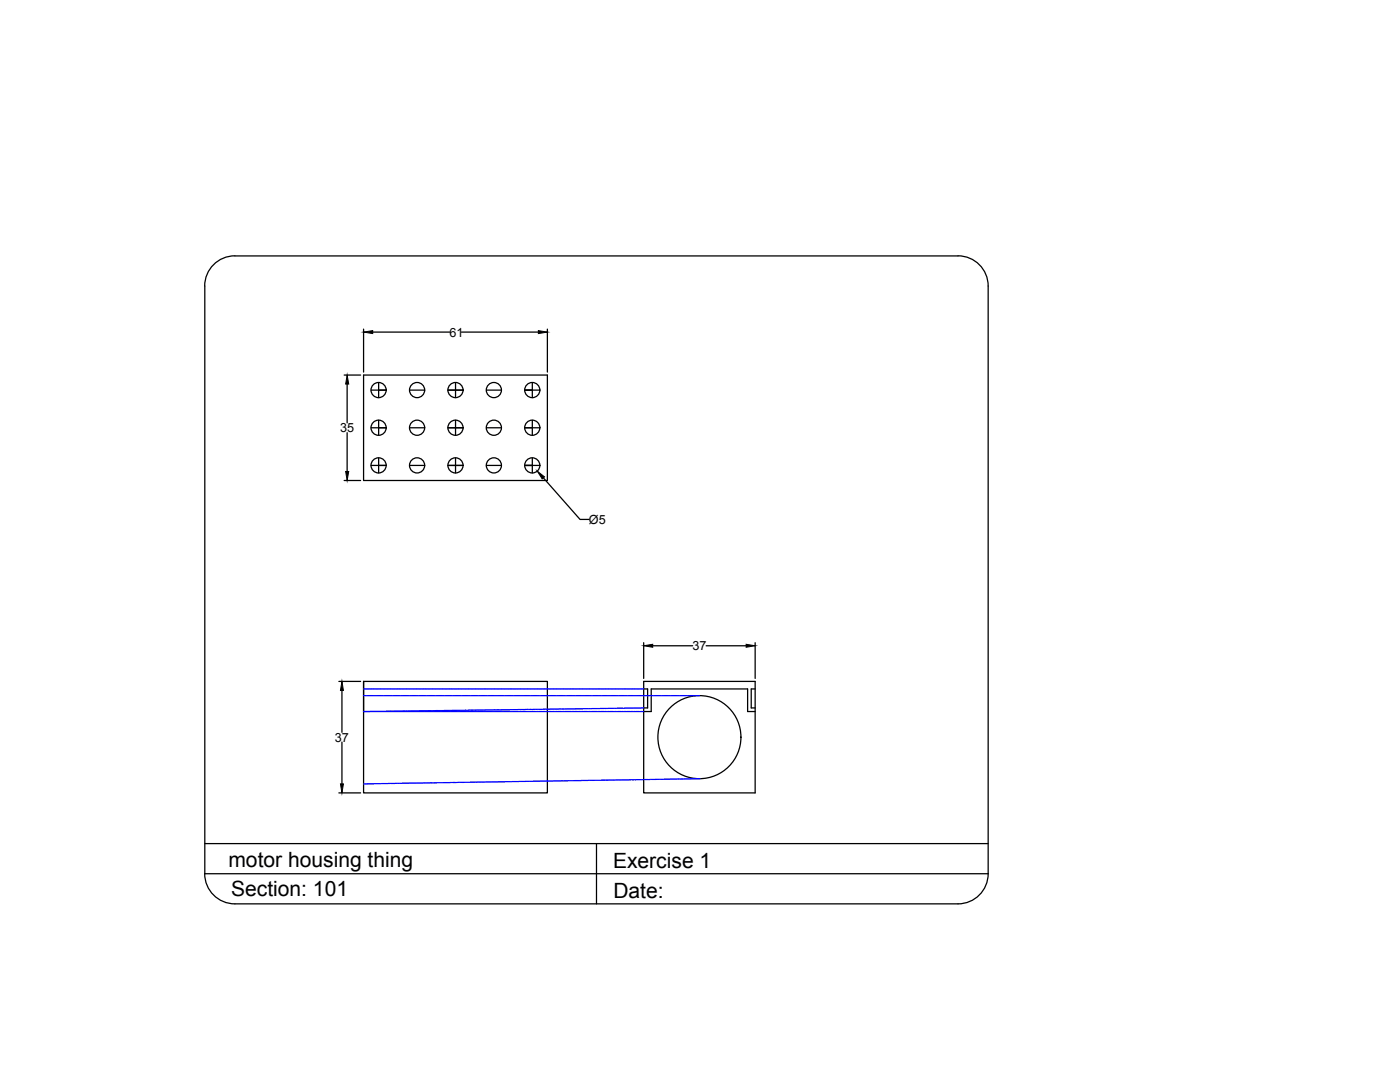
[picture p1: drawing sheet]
<svg xmlns="http://www.w3.org/2000/svg" width="279mm" height="216mm" viewBox="0 0 279 216" stroke-linecap="round" stroke-linejoin="round" font-family="sans-serif">
<defs><g id="words">
<g font-size="4.2">
<text x="45.6" y="173">motor housing thing</text>
<text x="122.3" y="173.2">Exercise 1</text>
<text x="46.1" y="178.7">Section: 101</text>
<text x="122.4" y="179.2">Date:</text>
</g>
<g font-size="2.5">
<text x="89.7" y="67.2">61</text>
<text x="67.9" y="86.2">35</text>
<text x="117.5" y="104.5">Ø5</text>
<text x="138.2" y="129.7">37</text>
<text x="66.8" y="148">37</text>
</g>
</g></defs>
<!-- layer: 0 -->
<g fill="none" stroke="#000" stroke-width=".25">
<path d="M46.9 51a6 6 0 0 0-6 6.1v117.2M46.9 51.1h144.3M191.2 51a6 6 0 0 1 6 6.1v117.2M68.7 74.8h3.3M69.3 76.6v7.8M72.6 65.7v8.5M72.6 74.8h36.6v21.1h-36.6zM74.1 77.8h3M74.4 66.3h15.3M75.6 76.3v3M81.7 77.8h3.1M89.4 77.8h3"/>
<path d="M90.9 76.3v3M92.1 66.3h15.3M97.1 77.8h3M104.7 77.8h3M106.2 76.3v3M109.2 65.7v8.5M68.7 95.9h3.3M69.3 86.3v7.8M74.1 92.9h3M74.1 85.4h3M75.6 83.9v3M75.6 91.4v3"/>
<path d="M81.7 92.9h3.1M81.7 85.4h3.1M89.4 92.9h3M89.4 85.4h3M90.9 83.9v3M90.9 91.4v3M97.1 92.9h3M97.1 85.4h3M104.7 92.9h3M104.7 85.4h3M106.2 83.9v3M106.2 91.4v3"/>
<path d="M108.4 95.3l7.4 8.3h1.8M67.6 136h4.4M68.2 137.8v8.3M72.6 136h36.6v22.2h-36.6zM72.6 136v6M128.5 136h22.2v22.2h-22.2zM128.5 137.5h.7v3.8h-.7M128.5 128.2v7.2M130.3 128.9h7.9M140.9 128.9h8M150.7 137.5h-.8v3.8h.8M150.7 128.2v7.2"/>
<path d="M67.6 158.2h4.4M68.2 148.1v8.3M128.5 142h1.5v-4.5h19.2v4.5h1.5M40.9 174.3a6 6 0 0 0 6 6.1M40.9 174.3h156.3M40.9 168.3h156.3M119 168.3v12.1M197.2 174.3a6 6 0 0 1-6 6.1h-144.3"/>
<circle cx="75.6" cy="77.8" r="1.51"/>
<circle cx="83.2" cy="77.8" r="1.51"/>
<circle cx="90.9" cy="77.8" r="1.51"/>
<circle cx="98.6" cy="77.8" r="1.51"/>
<circle cx="106.2" cy="77.8" r="1.51"/>
<circle cx="75.6" cy="85.3" r="1.51"/>
<circle cx="75.6" cy="92.9" r="1.51"/>
<circle cx="83.2" cy="85.3" r="1.51"/>
<circle cx="83.2" cy="92.9" r="1.51"/>
<circle cx="90.9" cy="85.3" r="1.51"/>
<circle cx="90.9" cy="92.9" r="1.51"/>
<circle cx="98.6" cy="85.3" r="1.51"/>
<circle cx="98.6" cy="92.9" r="1.51"/>
<circle cx="106.2" cy="85.3" r="1.51"/>
<circle cx="106.2" cy="92.9" r="1.51"/>
<circle cx="139.6" cy="147.1" r="8.3"/>
</g>
<path d="M69.3 74.8l.3 1.8h-.6zM72.6 66.3l1.8-.3v.6zM107.4 66l1.8 .3-1.8 .3zM69 94.1h.6l-.3 1.8zM107.2 94l1.5 1.2-.5 .4zM68.2 136l.3 1.8h-.6zM128.5 128.9l1.8-.3v.6zM148.9 128.6l1.8 .3-1.8 .3zM67.9 156.4h.6l-.3 1.8z" fill="#000" stroke="#000" stroke-width=".2"/>
<!-- layer: hidden -->
<g fill="none" stroke="#00f" stroke-width=".25">
<path d="M72.6 137.5h.1M72.6 138.8h.1M72.7 138.8h.2M72.8 137.5h.2M73 138.8h.1M73 137.5h.2M73.2 138.8h.1M73.3 137.5h.1M73.4 138.8h.2M73.5 137.5h.1M73.6 138.8h.2M73.7 137.5h.2"/>
<path d="M73.9 138.8h.1M73.9 137.5h.2M74.1 138.8h.2M74.2 137.5h.1M74.3 138.8h.2M74.4 137.5h.1M74.5 138.8h.2M74.6 137.5h.2M74.8 138.8h.1M74.8 137.5h.2M75 138.8h.1M75.1 137.5h.1"/>
<path d="M75.2 138.8h.2M75.3 137.5h.1M75.4 138.8h.2M75.5 137.5h.2M75.7 138.8h.1M75.8 137.5h.1M75.9 138.8h.2M76 137.5h.1M76.1 138.8h.2M76.2 137.5h.1M76.3 138.8h.2M76.4 137.5h.2"/>
<path d="M76.6 138.8h.1M76.6 137.5h.2M76.8 138.8h.1M76.9 137.5h.1M77 138.8h.2M77.1 137.5h.2M77.3 138.8h.1M77.3 137.5h.2M77.5 138.8h.1M77.6 137.5h.1M77.7 138.8h.2M77.8 137.5h.1"/>
<path d="M77.9 138.8h.2M78 137.5h.1M78.1 138.8h.2M78.2 137.5h.2M78.4 138.8h.1M78.4 137.5h.2M78.6 138.8h.2M78.7 137.5h.1M78.8 138.8h.2M78.9 137.5h.2M79.1 138.8h.1M79.1 137.5h.2"/>
<path d="M79.3 138.8h.1M79.4 137.5h.1M79.5 138.8h.2M79.6 137.5h.1M79.7 138.8h.2M79.8 137.5h.2M80 138.8h.1M80 137.5h.2M80.2 138.8h.1M80.3 137.5h.1M80.4 138.8h.2M80.5 137.5h.1"/>
<path d="M80.6 138.8h.2M80.7 137.5h.2M80.9 138.8h.1M80.9 137.5h.2M81.1 138.8h.1M81.2 137.5h.1M81.3 138.8h.2M81.4 137.5h.1M81.5 138.8h.2M81.6 137.5h.2M81.8 138.8h.1M81.8 137.5h.2"/>
<path d="M82 138.8h.1M82.1 137.5h.1M82.2 138.8h.2M82.3 137.5h.1M82.4 138.8h.2M82.5 137.5h.2M82.7 138.8h.1M82.7 137.5h.2M82.9 138.8h.1M83 137.5h.1M83.1 138.8h.2M83.2 137.5h.1"/>
<path d="M83.3 138.8h.2M83.4 137.5h.2M83.6 138.8h.1M83.7 137.5h.1M83.8 138.8h.1M83.9 137.5h.1M84 138.8h.2M84.1 137.5h.1M84.2 138.8h.2M84.3 137.5h.2M84.5 138.8h.1M84.5 137.5h.2"/>
<path d="M84.7 138.8h.1M84.8 137.5h.1M84.9 138.8h.2M85 137.5h.2M85.2 138.8h.1M85.2 137.5h.2M85.4 138.8h.1M85.4 137.5h.2M85.6 138.8h.1M85.7 137.5h.1M85.8 138.8h.2M85.9 137.5h.1"/>
<path d="M86 138.8h.2M86.1 137.5h.2M86.3 138.8h.1M86.3 137.5h.2M86.5 138.8h.2M86.6 137.5h.1M86.7 138.8h.2M86.8 137.5h.2M87 138.8h.1M87 137.5h.2M87.2 138.8h.1M87.2 137.5h.2"/>
<path d="M87.4 138.8h.1M87.5 137.5h.1M87.6 138.8h.2M87.7 137.5h.1M87.8 138.8h.2M87.9 137.5h.2M88.1 138.8h.1M88.2 137.5h.1M88.3 138.8h.2M88.4 137.5h.1M88.5 138.8h.2M88.6 137.5h.2"/>
<path d="M88.8 138.8h.1M88.8 137.5h.2M89 138.8h.1M89 137.5h.2M89.2 138.8h.1M89.3 137.5h.1M89.4 138.8h.2M89.5 137.5h.2M89.7 138.8h.1M89.7 137.5h.2M89.9 138.8h.1M90 137.5h.1"/>
<path d="M90.1 138.8h.2M90.2 137.5h.1M90.3 138.8h.2M90.4 137.5h.2M90.6 138.8h.1M90.6 137.5h.2M90.8 138.8h.1M90.8 137.5h.2M91 138.8h.2M91.1 137.5h.1M91.2 138.8h.2M91.3 137.5h.2"/>
<path d="M91.5 138.8h.1M91.5 137.5h.2M91.7 138.8h.1M91.8 137.5h.1M91.9 138.8h.2M92 137.5h.1M92.1 138.8h.2M92.2 137.5h.2M92.4 138.8h.1M92.4 137.5h.2M92.6 138.8h.1M92.7 137.5h.1"/>
<path d="M92.8 138.8h.2M92.9 137.5h.1M93 138.8h.2M93.1 137.5h.2M93.3 138.8h.1M93.3 137.5h.2M93.5 138.8h.1M93.6 137.5h.1M93.7 138.8h.2M93.8 137.5h.1M93.9 138.8h.2M94 137.5h.2"/>
<path d="M94.2 138.8h.1M94.2 137.5h.2M94.4 138.8h.1M94.5 137.5h.1M94.6 138.8h.2M94.7 137.5h.1M94.8 138.8h.2M94.9 137.5h.2M95.1 138.8h.1M95.1 137.5h.2M95.3 138.8h.1M95.4 137.5h.1"/>
<path d="M95.5 138.8h.2M95.6 137.5h.1M95.7 138.8h.2M95.8 137.5h.2M96 138.8h.1M96 137.5h.2M96.2 138.8h.2M96.3 137.5h.1M96.4 138.8h.2M96.5 137.5h.1M96.6 138.8h.2M96.7 137.5h.2"/>
<path d="M96.9 138.8h.1M96.9 137.5h.2M97.1 138.8h.1M97.2 137.5h.1M97.3 138.8h.2M97.4 137.5h.1M97.5 138.8h.2M97.6 137.5h.2M97.8 138.8h.1M97.9 137.5h.1M98 138.8h.1M98.1 137.5h.1"/>
<path d="M98.2 138.8h.2M98.3 137.5h.1M98.4 138.8h.2M98.5 137.5h.2M98.7 138.8h.1M98.7 137.5h.2M98.9 138.8h.2M99 137.5h.1M99.1 138.8h.2M99.2 137.5h.2M99.4 138.8h.1M99.4 137.5h.2"/>
<path d="M99.6 138.8h.1M99.7 137.5h.1M99.8 138.8h.1M99.9 137.5h.1M100 138.8h.2M100.1 137.5h.1M100.2 138.8h.2M100.3 137.5h.2M100.5 138.8h.1M100.6 137.5h.1M100.7 138.8h.2M100.8 137.5h.1"/>
<path d="M100.9 138.8h.2M101 137.5h.2M101.2 138.8h.1M101.2 137.5h.2M101.4 138.8h.1M101.5 137.5h.1M101.6 138.8h.1M101.7 137.5h.1M101.8 138.8h.2M101.9 137.5h.2M102.1 138.8h.1M102.1 137.5h.2"/>
<path d="M102.3 138.8h.1M102.4 137.5h.1M102.5 138.8h.2M102.6 137.5h.1M102.7 138.8h.2M102.8 137.5h.2M103 138.8h.1M103 137.5h.2M103.2 138.8h.1M103.3 137.5h.1M103.4 138.8h.2M103.5 137.5h.1"/>
<path d="M103.6 138.8h.2M103.7 137.5h.2M103.9 138.8h.1M103.9 137.5h.2M104.1 138.8h.1M104.2 137.5h.1M104.3 138.8h.2M104.4 137.5h.1M104.5 138.8h.2M104.6 137.5h.2M104.8 138.8h.1M104.8 137.5h.2"/>
<path d="M105 138.8h.1M105.1 137.5h.1M105.2 138.8h.2M105.3 137.5h.1M105.4 138.8h.2M105.5 137.5h.2M105.7 138.8h.1M105.7 137.5h.2M105.9 138.8h.1M106 137.5h.1M106.1 138.8h.2M106.2 137.5h.1"/>
<path d="M106.3 138.8h.2M106.4 137.5h.2M106.6 138.8h.1M106.6 137.5h.2M106.8 138.8h.1M106.9 137.5h.1M107 138.8h.2M107.1 137.5h.2M107.3 138.8h.1M107.3 137.5h.2M107.5 138.8h.1M107.5 137.5h.2"/>
<path d="M107.7 138.8h.1M107.8 137.5h.1M107.9 138.8h.2M108 137.5h.1M108.1 138.8h.2M108.2 137.5h.2M108.4 138.8h.1M108.4 137.5h.2M108.6 138.8h.2M108.7 137.5h.1M108.8 138.8h.2M108.9 137.5h.2"/>
<path d="M109.1 138.8h.1M109.1 137.5h.2M109.3 138.8h.1M109.3 137.5h.2M109.5 138.8h.1M109.6 137.5h.1M109.7 138.8h.2M109.8 137.5h.1M109.9 138.8h.2M110 137.5h.2M110.2 138.8h.1M110.3 137.5h.1"/>
<path d="M110.4 138.8h.2M110.5 137.5h.1M110.6 138.8h.2M110.7 137.5h.1M110.8 138.8h.2M110.9 137.5h.2M111.1 138.8h.1M111.1 137.5h.2M111.3 138.8h.1M111.4 137.5h.1M111.5 138.8h.2M111.6 137.5h.2"/>
<path d="M111.8 138.8h.1M111.8 137.5h.2M112 138.8h.1M112.1 137.5h.1M112.2 138.8h.2M112.3 137.5h.1M112.4 138.8h.2M112.5 137.5h.1M112.6 138.8h.2M112.7 137.5h.2M112.9 138.8h.1M112.9 137.5h.2"/>
<path d="M113.1 138.8h.2M113.2 137.5h.1M113.3 138.8h.2M113.4 137.5h.2M113.6 138.8h.1M113.6 137.5h.2M113.8 138.8h.1M113.9 137.5h.1M114 138.8h.2M114.1 137.5h.1M114.2 138.8h.2M114.3 137.5h.2"/>
<path d="M114.5 138.8h.1M114.5 137.5h.2M114.7 138.8h.1M114.8 137.5h.1M114.9 138.8h.2M115 137.5h.1M115.1 138.8h.2M115.2 137.5h.2M115.4 138.8h.1M115.4 137.5h.2M115.6 138.8h.1M115.7 137.5h.1"/>
<path d="M115.8 138.8h.2M115.9 137.5h.1M116 138.8h.2M116.1 137.5h.2M116.3 138.8h.1M116.3 137.5h.2M116.5 138.8h.1M116.6 137.5h.1M116.7 138.8h.2M116.8 137.5h.1M116.9 138.8h.2M117 137.5h.2"/>
<path d="M117.2 138.8h.1M117.2 137.5h.2M117.4 138.8h.1M117.5 137.5h.1M117.6 138.8h.2M117.7 137.5h.1M117.8 138.8h.2M117.9 137.5h.2M118.1 138.8h.1M118.2 137.5h.1M118.3 138.8h.1M118.4 137.5h.1"/>
<path d="M118.5 138.8h.2M118.6 137.5h.1M118.7 138.8h.2M118.8 137.5h.2M119 138.8h.1M119 137.5h.2M119.2 138.8h.1M119.3 137.5h.1M119.4 138.8h.2M119.5 137.5h.2M119.7 138.8h.1M119.7 137.5h.2"/>
<path d="M119.9 138.8h.1M120 137.5h.1M120.1 138.8h.1M120.2 137.5h.1M120.3 138.8h.2M120.4 137.5h.1M120.5 138.8h.2M120.6 137.5h.2M120.8 138.8h.1M120.8 137.5h.2M121 138.8h.2M121.1 137.5h.1"/>
<path d="M121.2 138.8h.2M121.3 137.5h.2M121.5 138.8h.1M121.5 137.5h.2M121.7 138.8h.1M121.8 137.5h.1M121.9 138.8h.1M122 137.5h.1M122.1 138.8h.2M122.2 137.5h.1M122.3 138.8h.2M122.4 137.5h.2"/>
<path d="M122.6 138.8h.1M122.7 137.5h.1M122.8 138.8h.2M122.9 137.5h.1M123 138.8h.2M123.1 137.5h.2M123.3 138.8h.1M123.3 137.5h.2M123.5 138.8h.1M123.5 137.5h.2M123.7 138.8h.1M123.8 137.5h.1"/>
<path d="M123.9 138.8h.2M124 137.5h.2M124.2 138.8h.1M124.2 137.5h.2M124.4 138.8h.1M124.5 137.5h.1M124.6 138.8h.2M124.7 137.5h.1M124.8 138.8h.2M124.9 137.5h.2M125.1 138.8h.1M125.1 137.5h.2"/>
<path d="M125.3 138.8h.1M125.3 137.5h.2M125.5 138.8h.2M125.6 137.5h.1M125.7 138.8h.2M125.8 137.5h.2M126 138.8h.1M126 137.5h.2M126.2 138.8h.1M126.3 137.5h.1M126.4 138.8h.2M126.5 137.5h.1"/>
<path d="M126.6 138.8h.2M126.7 137.5h.2M126.9 138.8h.1M126.9 137.5h.2M127.1 138.8h.1M127.2 137.5h.1M127.3 138.8h.2M127.4 137.5h.1M127.5 138.8h.2M127.6 137.5h.2M127.8 138.8h.1M127.8 137.5h.2"/>
<path d="M128 138.8h.1M128.1 137.5h.1M128.2 138.8h.2M128.3 137.5h.2M128.4 138.8h.2M128.7 138.8h.1M128.9 138.8h.1M129.1 138.8h.2M129.3 138.8h.2M129.6 138.8h.1M129.8 138.8h.1M130 138.8h.2"/>
<path d="M130.2 138.8h.2M130.5 138.8h.1M130.7 138.8h.2M130.9 138.8h.2M131.1 138.8h.2M131.4 138.8h.1M131.6 138.8h.1M131.8 138.8h.2M132.1 138.8h.1M132.3 138.8h.1M132.5 138.8h.2M132.7 138.8h.2"/>
<path d="M132.9 138.8h.2M133.2 138.8h.1M133.4 138.8h.2M133.6 138.8h.2M133.9 138.8h.1M134.1 138.8h.1M134.3 138.8h.2M134.5 138.8h.2M134.7 138.8h.2M135 138.8h.1M135.2 138.8h.2M135.4 138.8h.2"/>
<path d="M135.7 138.8h.1M135.9 138.8h.1M136.1 138.8h.1M136.3 138.8h.2M136.6 138.8h.1M136.8 138.8h.1M137 138.8h.2M137.2 138.8h.2M137.5 138.8h.1M137.7 138.8h.1M137.9 138.8h.2M138.1 138.8h.2"/>
<path d="M138.4 138.8h.1M138.6 138.8h.1M138.8 138.8h.2M139 138.8h.2M139.3 138.8h.1M139.5 138.8h.1M72.6 142h.1M72.6 156.4h.1M72.8 142h.2M72.8 156.4h.2M73 156.4h.2M73 142h.2"/>
<path d="M73.3 142h.1M73.4 156.4h-.1M73.5 142h.1M73.5 156.4h.1M73.7 156.4h.2M73.9 142h-.2h.2M73.9 142h.2M73.9 156.4h.2M74 142h.1M74.2 142h.1M74.2 156.4h.1M74.4 156.4h.1"/>
<path d="M74.4 142h.1M74.6 142h.2M74.8 156.4h-.2M74.8 142h.2M74.8 156.4h.2M75.1 156.4h.1M75.1 142h.1M75.3 142h.1M75.3 142h.2M75.3 156.4h.1M75.5 142h.2M75.5 141.9h.2"/>
<path d="M75.5 156.4h.2M75.7 156.4h.2M75.8 142h.1M75.8 141.9h.1M76 142h.1M76 141.9h.1M76.1 156.4h-.1M76.2 142h.1M76.2 141.9h.1M76.2 156.4h.1M76.4 156.4h.2M76.4 142h.2"/>
<path d="M76.4 141.9h.2M76.6 142h.2M76.6 141.9h.2M76.6 156.4h.2M76.9 142h.1M76.9 141.9h.1M76.9 156.4h.1M77.1 156.4h.1M77.1 142h.2M77.1 141.9h.2M77.3 142h.2M77.3 141.9h.2"/>
<path d="M77.3 156.4h.2M77.5 156.3h.2M77.6 142h.1M77.6 141.9h.1M77.8 156.3h.1M77.8 142h.1M77.8 141.9h.1M78 142h.1M78 141.9h.1M78 156.3h.1M78.2 156.3h.2M78.2 142h.2"/>
<path d="M78.2 141.9h.2M78.4 142h.2M78.4 156.3h.2M78.5 141.9h.1M78.7 142h.1M78.7 156.3h.1M78.8 141.9h-.1M78.9 156.3h.2M78.9 142h.2M78.9 141.9h.2M79.1 142h.2M79.1 156.3h.2"/>
<path d="M79.1 141.9h.2M79.4 142h.1M79.4 141.9h.1M79.4 156.3h.1M79.6 156.3h.1M79.6 142h.1M79.6 141.9h.1M79.8 142h.2M79.8 141.9h.2M79.8 156.3h.1M80 142h.2M80 141.9h.2"/>
<path d="M80 156.3h.2M80.2 156.3h.2M80.3 142h.1M80.4 141.9h-.1M80.5 142h.1M80.5 141.9h.1M80.5 156.3h.1M80.7 142h.2M80.7 141.9h.2M80.7 156.3h.2M80.9 156.3h.2M80.9 142h.2"/>
<path d="M80.9 141.9h.2M81.2 142h.1M81.2 141.9h.1M81.2 156.3h.1M81.4 142h.1M81.4 141.9h.1M81.4 156.3h.1M81.6 142h.2M81.6 141.9h.2M81.7 156.3h-.1M81.8 142h.2M81.8 141.9h.2"/>
<path d="M81.8 156.3h.2M82.1 142h.1M82.1 141.9h.1M82.1 156.3h.1M82.3 156.3h.1M82.3 142h.1M82.3 141.9h.1M82.5 142h.2M82.5 141.9h.2M82.5 156.3h.2M82.7 156.3h.2M82.7 142h.2"/>
<path d="M82.7 141.9h.2M83 142h.1M83 141.9h.1M83.1 156.2l-.1 .1M83.2 142h.1M83.2 141.9h.1M83.2 156.2h.1M83.4 156.2h.2M83.4 142h.2M83.4 141.9h.2M83.6 156.2h.2M83.7 142h.1"/>
<path d="M83.8 141.8l-.1 .1M83.9 142h.1M83.9 141.8h.1M83.9 156.2h.1M84.1 156.2h.1M84.1 142h.1M84.1 141.8h.1M84.3 142h.2M84.3 141.8h.2M84.5 156.2h-.2M84.5 142h.2M84.5 141.8h.2"/>
<path d="M84.5 156.2h.2M84.8 156.2h.1M84.8 142h.1M84.8 141.8h.1M85 142h.2M85 141.8h.2M85 156.2h.1M85.2 142h.2M85.2 156.2h.2M85.4 141.8h-.2M85.4 156.2h.2M85.4 142h.2"/>
<path d="M85.4 141.8h.2M85.7 142h.1M85.7 141.8h.1M85.8 156.2h-.1M85.9 142h.1M85.9 141.8h.1M85.9 156.2h.1M86.1 156.2h.2M86.1 142h.2M86.1 141.8h.2M86.3 142h.2M86.3 141.8h.2"/>
<path d="M86.3 156.2h.2M86.6 142h.1M86.6 141.8h.1M86.6 156.2h.1M86.8 156.2h.1M86.8 142h.2M87 141.8h-.2M87 142h.2M87 141.8h.2M87.2 156.2h-.2M87.2 142h.2M87.2 141.8h.2"/>
<path d="M87.2 156.2h.2M87.5 156.2h.1M87.5 142h.1M87.5 141.8h.1M87.7 142h.1M87.7 141.8h.1M87.7 156.2h.1M87.9 156.2h.2M87.9 142h.2M87.9 141.8h.2M88.1 156.2h.2M88.2 142h.1"/>
<path d="M88.2 141.8h.1M88.4 142h.1M88.4 141.8h.1M88.5 156.2h-.1M88.6 156.2h.2M88.6 142h.2M88.6 141.8h.2M88.8 156.2h.2M88.8 142h.2M88.8 141.8h.2M89 142h.2M89 141.8h.2"/>
<path d="M89 156.2h.2M89.3 156.2h.1M89.3 142h.1M89.3 141.8h.1M89.5 156.2h.1M89.5 142h.2M89.5 141.8h.2M89.7 142h.2M89.7 141.8h.2M89.9 156.1l-.2 .1M89.9 156.1h.2M90 142h.1"/>
<path d="M90 141.8h.1M90.2 142h.1M90.2 156.1h.1M90.3 141.7l-.1 .1M90.4 142h.2M90.4 141.7h.2M90.4 156.1h.2M90.6 156.1h.2M90.6 142h.2M90.6 141.7h.2M90.8 142h.2M90.8 141.7h.2"/>
<path d="M90.8 156.1h.2M91.1 142h.1M91.1 141.7h.1M91.1 156.1h.1M91.3 156.1h.1M91.3 142h.2M91.3 141.7h.2M91.5 142h.2M91.5 141.7h.2M91.5 156.1h.2M91.8 142h.1M91.8 156.1h.1"/>
<path d="M91.9 141.7h-.1M92 156.1h.1M92 142h.1M92 141.7h.1M92.2 142h.2M92.2 141.7h.2M92.2 156.1h.2M92.4 142h.2M92.4 141.7h.2M92.4 156.1h.2M92.6 156.1h.2M92.7 142h.1"/>
<path d="M92.7 141.7h.1M92.9 142h.1M92.9 141.7h.1M92.9 156.1h.1M93.1 142h.2M93.1 141.7h.2M93.1 156.1h.2M93.3 156.1h.2M93.3 142h.2M93.3 141.7h.2M93.6 142h.1M93.6 141.7h.1"/>
<path d="M93.6 156.1h.1M93.8 156.1h.1M93.8 142h.1M93.8 141.7h.1M94 156.1h.1M94 142h.2M94 141.7h.2M94.2 142h.2M94.2 141.7h.2M94.2 156.1h.2M94.4 156.1h.2M94.5 142h.1"/>
<path d="M94.5 141.7h.1M94.7 156.1h.1M94.7 142h.1M94.7 141.7h.1M94.9 142h.2M94.9 141.7h.2M94.9 156.1h.2M95.1 156.1h.2M95.1 142h.2M95.1 141.7h.2M95.4 156.1h.1M95.4 142h.1"/>
<path d="M95.4 141.7h.1M95.6 142h.1M95.6 141.7h.1M95.6 156.1h.1M95.8 156.1h.1M95.8 142h.2M95.8 141.7h.2M96 142h.2M96 141.7h.2M96 156.1h.2M96.3 142h.1M96.3 141.7h.1"/>
<path d="M96.3 156.1h.1M96.5 156.1h.1M96.5 142h.1M96.5 141.7h.1M96.7 142h.2M96.9 156l-.2 .1M96.9 141.7h-.2M96.9 142h.2M96.9 141.7h.2M96.9 156h.2M97.2 156h.1M97.2 142h.1"/>
<path d="M97.2 141.7h.1M97.4 142h.1M97.4 141.7h.2M97.4 156h.1M97.6 142h.2M97.6 141.7h.2M97.6 156h.2M97.8 156h.2M97.9 142h.1M97.9 141.7h.1M98.1 142h.1M98.1 141.7h.1"/>
<path d="M98.2 156h-.1M98.3 142h.1M98.3 156h.1M98.4 141.6l-.1 .1M98.5 156h.2M98.5 142h.2M98.5 141.6h.2M98.7 142h.2M98.7 141.6h.2M98.7 156h.2M99 156h.1M99 142h.1"/>
<path d="M99 141.6h.1M99.2 156h.1M99.2 142h.2M99.2 141.6h.2M99.4 142h.2M99.4 141.6h.2M99.6 156h-.2M99.6 156h.2M99.7 142h.1M99.7 141.6h.1M99.9 156h.1M99.9 142h.1"/>
<path d="M99.9 141.6h.1M100.1 142h.1M100.1 141.6h.1M100.1 156h.1M100.3 156h.2M100.3 142h.2M100.3 141.6h.2M100.5 156h.2M100.6 142h.1M100.6 141.6h.1M100.8 142h.1M100.8 141.6h.1"/>
<path d="M100.9 156h-.1M101 156h.1M101 142h.2M101 141.6h.2M101.2 156h.2M101.2 142h.2M101.2 141.6h.2M101.5 142h.1M101.5 141.6h.1M101.5 156h.1M101.7 156h.1M101.7 142h.1"/>
<path d="M101.8 141.6h-.1M101.9 142h.2M101.9 141.6h.2M101.9 156h.1M102.1 142h.2M102.1 141.6h.2M102.3 155.9l-.2 .1M102.3 155.9h.2M102.4 142h.1M102.4 141.6h.1M102.6 142h.1M102.6 141.6h.1"/>
<path d="M102.6 155.9h.1M102.8 142h.2M102.8 141.6h.2M102.8 155.9h.2M103 155.9h.2M103 142h.2M103 141.6h.2M103.3 142h.1M103.3 155.9h.1M103.4 141.6h-.1M103.5 142h.1M103.5 141.6h.1"/>
<path d="M103.6 155.9h-.1M103.7 155.9h.1M103.7 142h.2M103.7 141.6h.2M103.9 142h.2M103.9 141.6h.2M103.9 155.9h.2M104.1 155.9h.2M104.2 142h.1M104.2 141.6h.1M104.4 155.9h.1M104.4 142h.1"/>
<path d="M104.4 141.6h.1M104.6 142h.2M104.6 141.6h.2M104.6 155.9h.2M104.8 142h.2M105 141.6h-.2M105 155.9h-.2M105.1 155.9h.1M105.1 142h.1M105.1 141.6h.1M105.3 142h.1M105.3 141.6h.1"/>
<path d="M105.3 155.9h.1M105.5 155.9h.1M105.5 142h.2M105.5 141.6h.2M105.7 155.9h.2M105.7 142h.2M105.7 141.6h.2M106 142h.1M106 141.6h.1M106 155.9h.1M106.2 155.9h.1M106.2 142h.1"/>
<path d="M106.2 141.6h.1M106.4 155.9h.2M106.4 142h.2M106.4 141.6h.2M106.6 142h.2M106.6 141.5h.2M106.6 155.9h.2M106.8 155.9h.2M106.9 142h.1M106.9 141.5h.1M107.1 141.5h.2M107.1 155.9h.1"/>
<path d="M107.1 142h.2M107.3 142h.2M107.3 141.5h.2M107.3 155.9h.2M107.5 155.9h.2M107.5 142h.2M107.5 141.5h.2M107.8 142h.1M107.8 141.5h.1M107.8 155.9h.1M108 142h.1M108 141.5h.1"/>
<path d="M108 155.9h.1M108.2 155.9h.2M108.2 142h.2M108.4 141.5h-.2M108.4 142h.2M108.4 141.5h.2M108.4 155.9h.2M108.7 142h.1M108.7 141.5h.1M108.7 155.9h.1M108.9 155.9h.1M108.9 142h.2"/>
<path d="M108.9 141.5h.2M109.1 142h.2M109.1 141.5h.2M109.1 155.8h.2M109.3 155.8h.2M109.3 142h.2M109.3 141.5h.2M109.6 155.8h.1M109.6 142h.1M109.6 141.5h.1M109.8 142h.1M109.8 155.8h.1"/>
<path d="M109.9 141.5h-.1M110 155.8h.2M110 142h.2M110 141.5h.2M110.2 155.8h.2M110.3 142h.1M110.3 141.5h.1M110.5 142h.1M110.5 141.5h.1M110.5 155.8h.1M110.7 155.8h.1M110.7 142h.1"/>
<path d="M110.7 141.5h.1M110.9 155.8h.2M110.9 142h.2M110.9 141.5h.2M111.1 142h.2M111.1 141.5h.2M111.1 155.8h.2M111.4 155.8h.1M111.4 142h.1M111.5 141.5h-.1M111.6 155.8h.1M111.6 142h.2"/>
<path d="M111.6 141.5h.2M111.8 142h.2M111.8 141.5h.2M112 155.8h-.2M112 155.8h.2M112.1 142h.1M112.1 141.5h.1M112.3 141.5h.1M112.3 155.8h.1M112.3 142h.1M112.5 142h.1M112.5 141.5h.1"/>
<path d="M112.5 155.8h.1M112.7 155.8h.2M112.7 142h.2M112.7 141.5h.2M112.9 142h.2M112.9 141.5h.2M112.9 155.8h.2M113.2 142h.1M113.2 141.4h.1M113.3 155.8h-.1M113.4 155.8h.1M113.4 142h.2"/>
<path d="M113.4 141.4h.2M113.6 142h.2M113.6 141.4h.2M113.6 155.8h.2M113.9 142h.1M113.9 141.4h.1M113.9 155.8h.1M114.1 155.8h.1M114.1 142h.1M114.1 141.4h.1M114.3 142h.2M114.3 141.4h.1"/>
<path d="M114.3 155.8h.1M114.5 142h.2M114.5 141.4h.2M114.7 155.8h-.2M114.7 155.8h.2M114.8 142h.1M114.9 141.4h-.1M115 142h.1M115 141.4h.1M115 155.8h.1M115.2 155.8h.2M115.2 142h.2"/>
<path d="M115.2 141.4h.2M115.4 155.8h.2M115.4 142h.2M115.4 141.4h.2M115.7 142h.1M115.7 141.4h.1M115.7 155.8h.1M115.9 142h.1M115.9 141.4h.1M116 155.7l-.1 .1M116.1 155.7h.1M116.1 142h.2"/>
<path d="M116.1 141.4h.2M116.3 142h.2M116.3 155.7h.2M116.5 141.4h-.2M116.5 155.7h.2M116.6 142h.1M116.6 141.4h.1M116.8 155.7h.1M116.8 142h.1M116.8 141.4h.1M117 142h.2M117 141.4h.2"/>
<path d="M117 155.7h.2M117.2 142h.2M117.2 141.4h.2M117.4 155.7h-.2M117.5 155.7h.1M117.5 142h.1M117.5 141.4h.1M117.7 142h.1M117.7 141.4h.1M117.7 155.7h.1M117.9 155.7h.1M117.9 142h.2"/>
<path d="M117.9 141.4h.2M118.1 141.4h.2M118.1 155.7h.2M118.2 142h.1M118.4 142h.1M118.4 141.4h.1M118.4 155.7h.1M118.6 142h.1M118.6 141.4h.1M118.7 155.7h-.1M118.8 142h.2M118.8 141.4h.2"/>
<path d="M118.8 155.7h.2M119 142h.2M119 141.4h.2M119 155.7h.2M119.3 155.7h.1M119.3 142h.1M119.3 141.4h.1M119.5 142h.2M119.5 141.4h.1M119.5 155.7h.1M119.7 142h.2M119.7 155.7h.2"/>
<path d="M119.9 141.4h-.2M120 142h.1M120 141.4h.1M120.1 155.7h-.2M120.2 142h.1M120.2 141.4h.1M120.2 155.7h.1M120.4 155.7h.1M120.4 142h.1M120.4 141.4h.1M120.6 155.7h.2M120.6 142h.2"/>
<path d="M120.6 141.4h.2M120.8 142h.2M120.8 141.4h.2M120.8 155.7h.2M121.1 155.7h.1M121.1 142h.1M121.1 141.4h.1M121.3 155.7h.1M121.3 142h.2M121.5 141.3l-.2 .1M121.5 142h.2M121.5 141.3h.2"/>
<path d="M121.5 155.7h.2M121.7 155.7h.2M121.8 142h.1M121.8 141.3h.1M122 155.7h.1M122 142h.1M122 141.3h.1M122.2 142h.1M122.2 141.3h.1M122.2 155.7h.1M122.4 155.7h.2M122.4 142h.2"/>
<path d="M122.4 141.3h.2M122.6 155.7h.2M122.7 142h.1M122.7 141.3h.1M122.9 142h.1M122.9 155.6h.1M123 141.3h-.1M123.1 155.6h.1M123.1 142h.2M123.1 141.3h.2M123.3 141.3h.2M123.3 155.6h.2"/>
<path d="M123.3 142h.2M123.5 142h.2M123.5 141.3h.2M123.5 155.6h.2M123.8 155.6h.1M123.8 142h.1M123.8 141.3h.1M124 141.3h.2M124 155.6h.1M124 142h.2M124.2 142h.2M124.2 141.3h.2"/>
<path d="M124.2 155.6h.2M124.4 155.6h.2M124.5 142h.1M124.5 141.3h.1M124.7 142h.1M124.7 141.3h.1M124.7 155.6h.1M124.9 142h.2M124.9 141.3h.2M124.9 155.6h.2M125.1 155.6h.2M125.1 142h.2"/>
<path d="M125.1 141.3h.2M125.3 142h.2M125.3 141.3h.2M125.3 155.6h.2M125.6 142h.1M125.6 141.3h.1M125.7 155.6h-.1M125.8 155.6h.1M125.8 142h.2M125.8 141.3h.2M126 142h.2M126 141.3h.2"/>
<path d="M126 155.6h.2M126.2 155.6h.2M126.3 142h.1M126.4 141.3h-.1M126.5 155.6h.1M126.5 142h.1M126.5 141.3h.1M126.7 142h.2M126.7 141.3h.2M126.7 155.6h.2M126.9 142h.2M126.9 141.3h.2"/>
<path d="M127.1 155.6h-.2M127.1 155.6h.2M127.2 142h.1M127.2 141.3h.1M127.4 142h.1M127.4 141.3h.1M127.4 155.6h.1M127.6 155.6h.1M127.6 142h.2M127.6 141.3h.2M127.8 155.6h.2M127.8 142h.2"/>
<path d="M128 141.3h-.2M128.1 142h.1M128.1 141.3h.1M128.1 155.6h.1M128.3 142h.2M128.3 141.3h.2M128.4 155.5l-.1 .1M128.5 155.5h.2M128.7 155.5h.2M128.9 155.5h.2M129.2 155.5h.1M129.4 155.5h.2"/>
<path d="M129.8 155.5h-.2M129.9 155.5h.1M130.1 155.5h.1M130.3 155.5h.2M130.5 155.5h.2M130.7 155.5h.2M131.1 155.5h-.1M131.2 155.5h.2M131.4 155.5h.2M131.7 155.5h.1M131.9 155.5h.1M132.1 155.5h.1"/>
<path d="M132.5 155.5h-.2M132.6 155.5h.1M132.8 155.5h.1M133 155.5h.2M133.2 155.5h.2M133.5 155.5h.1M133.8 155.5h-.1M133.9 155.5h.2M134.1 155.5h.2M134.4 155.5h.1M134.6 155.5h.1M134.8 155.5h.2"/>
<path d="M135.2 155.4l-.2 .1M135.3 155.4h.1M135.5 155.4h.1M135.7 155.4h.2M135.9 155.4h.2M136.2 155.4h.1M136.4 155.4h.1M136.6 155.4h.2M136.8 155.4h.2M137.1 155.4h.1M137.3 155.4h.1M137.5 155.4h.2"/>
<path d="M137.8 155.4h.1M138 155.4h.1M138.2 155.4h.1M138.4 155.4h.2M138.6 155.4h.2M138.9 155.4h.1M139.1 155.4h.2M139.3 155.4h.2M139.6 155.4h.1"/>
</g>
<use href="#words"/>
</svg>
